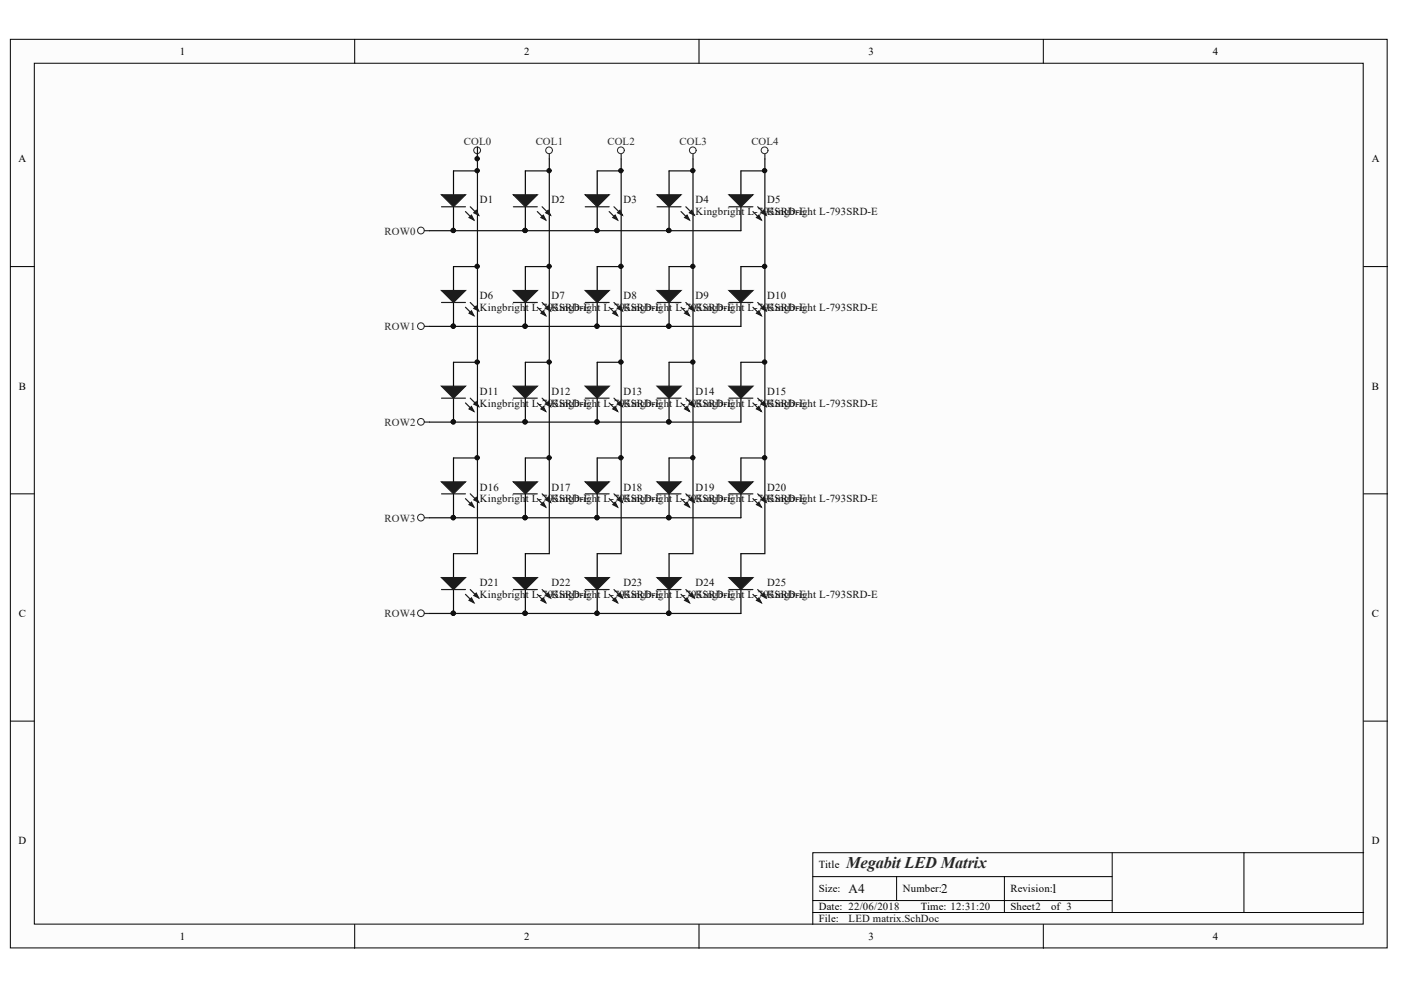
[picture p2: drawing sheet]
<svg xmlns="http://www.w3.org/2000/svg" width="297mm" height="210mm" viewBox="0 0 297 210" stroke-linecap="round" stroke-linejoin="round" font-family="sans-serif">
<defs><g id="words">
<text font-size="3.5" fill="#262626" x="179.4" y="184.1">Megabit LED Matrix</text>
<g font-size="2.8" fill="#0e0e0e">
<text x="179.9" y="189.3">A4</text>
<text x="199.5" y="189.3">2</text>
<text x="222.8" y="189.3">1</text>
</g>
<g font-size="2.3">
<text x="38.1" y="11.6">1</text>
<text x="111.1" y="11.6">2</text>
<text x="184.1" y="11.6">3</text>
<text x="257.2" y="11.6">4</text>
<text x="3.9" y="34.4">A</text>
<text x="290.9" y="34.4">A</text>
<text x="4" y="82.6">B</text>
<text x="290.9" y="82.6">B</text>
<text x="4" y="130.8">C</text>
<text x="290.9" y="130.8">C</text>
<text x="3.9" y="179">D</text>
<text x="290.9" y="179">D</text>
<text x="173.6" y="184.1">Title</text>
<text x="173.6" y="189.2">Size:</text>
<text x="191.4" y="189.2">Number:</text>
<text x="214.2" y="189.2">Revision:</text>
<text x="173.6" y="193">Date: 22/06/2018</text>
<text x="173.6" y="195.5">File:</text>
<text x="195.2" y="193">Time: 12:31:20</text>
<text x="214.2" y="193">Sheet2</text>
<text x="222.8" y="193">of 3</text>
<text x="38.1" y="199.3">1</text>
<text x="111.1" y="199.3">2</text>
<text x="184.1" y="199.3">3</text>
<text x="257.2" y="199.3">4</text>
</g>
<g font-size="2.3" fill="#262626">
<text x="98.4" y="30.6">COL0</text>
<text x="113.6" y="30.6">COL1</text>
<text x="128.8" y="30.6">COL2</text>
<text x="144.1" y="30.6">COL3</text>
<text x="159.3" y="30.6">COL4</text>
<text x="81.6" y="49.7">ROW0</text>
<text x="81.6" y="70">ROW1</text>
<text x="81.6" y="90.2">ROW2</text>
<text x="81.6" y="110.6">ROW3</text>
<text x="81.6" y="130.8">ROW4</text>
</g>
<g font-size="2.3" fill="#0e0e0e">
<text x="101.7" y="43.1">D1</text>
<text x="117" y="43.1">D2</text>
<text x="132.2" y="43.1">D3</text>
<text x="147.5" y="43.1">D4</text>
<text x="147.5" y="45.7">Kingbrigh</text>
<text x="157.2" y="45.7">t L-79Kingbright L-793SRD-E</text>
<text x="162.7" y="43.1">D5</text>
<text x="163.1" y="45.7">3SRD-E</text>
<text x="101.7" y="63.4">D6</text>
<text x="101.7" y="65.9">Kingbrigh</text>
<text x="111.5" y="65.9">t L-79Kingbrigh</text>
<text x="117" y="63.4">D7</text>
<text x="117.3" y="65.9">3SRD-E</text>
<text x="126.7" y="65.9">t L-79Kingbrigh</text>
<text x="132.2" y="63.4">D8</text>
<text x="132.5" y="65.9">3SRD-E</text>
<text x="141.9" y="65.9">t L-79Kingb-E</text>
<text x="147.5" y="63.4">D9</text>
<text x="147.8" y="65.9">3SRDrigh</text>
<text x="157.2" y="65.9">t L-79Kingbright L-793SRD-E</text>
<text x="162.7" y="63.4">D10</text>
<text x="163.1" y="65.9">3SRD-E</text>
<text x="101.7" y="83.7">D11</text>
<text x="117" y="83.7">D12</text>
<text x="132.2" y="83.7">D13</text>
<text x="147.5" y="83.7">D14</text>
<text x="162.7" y="83.7">D15</text>
<text x="101.7" y="86.2">Kingbrigh</text>
<text x="111.5" y="86.2">t L-79Kingbrigh</text>
<text x="117.3" y="86.2">3SRD-E</text>
<text x="126.7" y="86.2">t L-79Kingbrigh</text>
<text x="132.5" y="86.2">3SRD-E</text>
<text x="141.9" y="86.2">t L-79Kingb-E</text>
<text x="147.8" y="86.2">3SRDrigh</text>
<text x="157.2" y="86.2">t L-79Kingbright L-793SRD-E</text>
<text x="163.1" y="86.2">3SRD-E</text>
<text x="101.7" y="104">D16</text>
<text x="101.7" y="106.5">Kingbrigh</text>
<text x="111.5" y="106.5">t L-79Kingbrigh</text>
<text x="117" y="104">D17</text>
<text x="117.3" y="106.5">3SRD-E</text>
<text x="126.7" y="106.5">t L-79Kingbrigh</text>
<text x="132.2" y="104">D18</text>
<text x="132.5" y="106.5">3SRD-E</text>
<text x="141.9" y="106.5">t L-79Kingb-E</text>
<text x="147.5" y="104">D19</text>
<text x="147.8" y="106.5">3SRDrigh</text>
<text x="157.2" y="106.5">t L-79Kingbright L-793SRD-E</text>
<text x="162.7" y="104">D20</text>
<text x="163.1" y="106.5">3SRD-E</text>
<text x="101.7" y="124.3">D21</text>
<text x="117" y="124.3">D22</text>
<text x="132.2" y="124.3">D23</text>
<text x="147.5" y="124.3">D24</text>
<text x="162.7" y="124.3">D25</text>
<text x="101.7" y="126.8">Kingbrigh</text>
<text x="111.5" y="126.8">t L-79Kingbrigh</text>
<text x="117.3" y="126.8">3SRD-E</text>
<text x="126.7" y="126.8">t L-79Kingbrigh</text>
<text x="132.5" y="126.8">3SRD-E</text>
<text x="141.9" y="126.8">t L-79Kingb-E</text>
<text x="147.8" y="126.8">3SRDrigh</text>
<text x="157.2" y="126.8">t L-79Kingbright L-793SRD-E</text>
<text x="163.1" y="126.8">3SRD-E</text>
<text x="179.9" y="195.5">LED matrix.SchDoc</text>
</g>
</g></defs>
<g fill="#fcfcfc" stroke="#000" stroke-width=".21">
<path d="M2.2 8.3h291.9v192.7h-291.9z"/>
<path d="M7.3 13.4h281.7v182.5h-281.7z"/>
</g>
<g fill="none" stroke="#000" stroke-width=".21">
<path d="M75.2 8.3v5.1M148.2 8.3v5.1M221.2 8.3v5.1M2.2 56.5h5.1M289.1 56.5h5.1M2.2 104.7h5.1M289.1 104.7h5.1M2.2 152.9h5.1M289.1 152.9h5.1M75.2 196v5.1M148.2 196v5.1M172.3 185.9h63.5"/>
<path d="M172.3 193.5h116.8M172.3 190.9h63.5M190.1 185.9v5M213 185.9v7.6M221.2 196v5.1M235.8 180.8v12.7M263.7 180.8h-91.4v15.2M289.1 180.8h-25.4v12.7"/>
</g>
<g fill="none" stroke="#262626" stroke-width=".21">
<circle cx="101.2" cy="31.9" r=".72"/>
<circle cx="116.4" cy="31.9" r=".71"/>
<circle cx="131.6" cy="31.9" r=".72"/>
<circle cx="146.9" cy="31.9" r=".71"/>
<circle cx="162.1" cy="31.9" r=".72"/>
<circle cx="89.2" cy="48.9" r=".72"/>
<circle cx="89.2" cy="69.2" r=".71"/>
<circle cx="89.2" cy="89.4" r=".71"/>
<circle cx="89.2" cy="109.7" r=".72"/>
<circle cx="89.2" cy="130" r=".71"/>
</g>
<path d="M101.2 32.7v1M116.5 32.7v1M131.7 32.7v1M146.9 32.7v1M162.2 32.7v1M90.1 48.9h1M90.1 69.2h1M90.1 89.5h1M90.1 109.8h1M90.1 130.1h1" fill="none" stroke="#262626" stroke-width=".25"/>
<g fill="#0e0e0e" stroke="#0e0e0e" stroke-width=".21">
<circle cx="101.2" cy="33.6" r=".46"/>
<circle cx="101.2" cy="56.5" r=".46"/>
<circle cx="101.2" cy="76.8" r=".46"/>
<circle cx="101.2" cy="97.1" r=".46"/>
<circle cx="116.4" cy="36.2" r=".46"/>
<circle cx="131.6" cy="36.2" r=".46"/>
<circle cx="146.9" cy="36.2" r=".46"/>
<circle cx="162.1" cy="36.2" r=".46"/>
<circle cx="162.1" cy="56.5" r=".46"/>
<circle cx="146.9" cy="56.5" r=".46"/>
<circle cx="131.6" cy="56.5" r=".46"/>
<circle cx="116.4" cy="56.5" r=".46"/>
<circle cx="116.4" cy="76.8" r=".46"/>
<circle cx="131.6" cy="76.8" r=".46"/>
<circle cx="146.9" cy="76.8" r=".46"/>
<circle cx="162.1" cy="76.8" r=".46"/>
<circle cx="116.4" cy="97.1" r=".46"/>
<circle cx="131.6" cy="97.1" r=".46"/>
<circle cx="146.9" cy="97.1" r=".46"/>
<circle cx="162.1" cy="97.1" r=".46"/>
<circle cx="141.8" cy="48.9" r=".46"/>
<circle cx="126.6" cy="48.9" r=".46"/>
<circle cx="111.3" cy="48.9" r=".46"/>
<circle cx="96.1" cy="69.2" r=".46"/>
<circle cx="111.3" cy="69.2" r=".46"/>
<circle cx="126.6" cy="69.2" r=".46"/>
<circle cx="141.8" cy="69.2" r=".46"/>
<circle cx="141.8" cy="89.4" r=".46"/>
<circle cx="126.6" cy="89.4" r=".46"/>
<circle cx="111.3" cy="89.4" r=".46"/>
<circle cx="96.1" cy="89.4" r=".46"/>
<circle cx="96.1" cy="109.7" r=".46"/>
<circle cx="96.1" cy="130" r=".46"/>
<circle cx="111.3" cy="109.7" r=".47"/>
<circle cx="111.3" cy="130" r=".46"/>
<circle cx="126.6" cy="109.7" r=".46"/>
<circle cx="126.6" cy="130" r=".46"/>
<circle cx="141.8" cy="109.7" r=".47"/>
<circle cx="141.8" cy="130" r=".46"/>
<circle cx="101.2" cy="36.2" r=".46"/>
<circle cx="96.1" cy="48.9" r=".46"/>
</g>
<g fill="none" stroke="#0e0e0e" stroke-width=".25">
<path d="M96.1 36.2h5.1M101.2 31.2v86.2h-5.1M111.4 36.2h5.1M116.5 33.7v83.7h-5.1M126.6 36.2h5.1M131.7 33.7v83.7h-5.1M141.9 36.2h5M146.9 33.7v83.7h-5M157.1 36.2h5.1M162.2 33.7v83.7h-5.1M91.1 48.9h66M96.1 56.5h5.1"/>
<path d="M111.4 56.5h5.1M126.6 56.5h5.1M141.9 56.5h5M157.1 56.5h5.1M91.1 69.2h66M96.1 76.8h5.1M111.4 76.8h5.1M126.6 76.8h5.1M141.9 76.8h5M157.1 76.8h5.1M91.1 89.5h66M96.1 97.1h5.1"/>
<path d="M111.4 97.1h5.1M126.6 97.1h5.1M141.9 97.1h5M157.1 97.1h5.1M91.1 109.8h66M91.1 130.1h66"/>
</g>
<g fill="none" stroke="#000" stroke-width=".25">
<path d="M96.1 36.2v5.1M111.4 36.2v5.1M126.6 36.2v5.1M141.9 36.2v5.1M157.1 36.2v5.1M96.1 43.8v5.1M96.1 56.5v5.1M111.4 43.8v5.1M111.4 56.5v5.1M126.6 43.8v5.1M126.6 56.5v5.1M141.9 43.8v5.1"/>
<path d="M141.9 56.5v5.1M157.1 43.8v5.1M157.1 56.5v5.1M96.1 64.1v5.1M96.1 76.8v5.1M111.4 64.1v5.1M111.4 76.8v5.1M126.6 64.1v5.1M126.6 76.8v5.1M141.9 64.1v5.1M141.9 76.8v5.1M157.1 64.1v5.1"/>
<path d="M157.1 76.8v5.1M96.1 84.4v5.1M96.1 97.1v5.1M111.4 84.4v5.1M111.4 97.1v5.1M126.6 84.4v5.1M126.6 97.1v5.1M141.9 84.4v5.1M141.9 97.1v5.1M157.1 84.4v5.1M157.1 97.1v5.1M96.1 104.7v5.1"/>
<path d="M96.1 117.4v5.1M111.4 104.7v5.1M111.4 117.4v5.1M126.6 104.7v5.1M126.6 117.4v5.1M141.9 104.7v5.1M141.9 117.4v5.1M157.1 104.7v5.1M157.1 117.4v5.1M96.1 125v5.1M111.4 125v5.1M126.6 125v5.1"/>
<path d="M141.9 125v5.1M157.1 125v5.1"/>
</g>
<g fill="#1c1c1c" stroke="#1c1c1c" stroke-width=".25">
<path d="M154.6 41.3h5l-2.5 2.5z"/>
<path d="M160.4 46.1l.5-.5 .5 1z"/>
<path d="M161.4 45.1l.5-.5 .5 1z"/>
<path d="M139.3 41.3h5.1l-2.5 2.5z"/>
<path d="M145.2 46.1l.5-.5 .5 1z"/>
<path d="M146.2 45.1l.5-.5 .5 1z"/>
<path d="M124.1 41.3h5.1l-2.6 2.5z"/>
<path d="M129.9 46.1l.5-.5 .5 1z"/>
<path d="M130.9 45.1l.5-.5 .6 1z"/>
<path d="M108.8 41.3h5.1l-2.5 2.5z"/>
<path d="M114.7 46.1l.5-.5 .5 1z"/>
<path d="M115.7 45.1l.5-.5 .5 1z"/>
<path d="M93.6 61.6h5.1l-2.6 2.5z"/>
<path d="M99.4 66.4l.6-.5 .5 1z"/>
<path d="M100.5 65.4l.5-.5 .5 1z"/>
<path d="M108.8 61.6h5.1l-2.5 2.5z"/>
<path d="M114.7 66.4l.5-.5 .5 1z"/>
<path d="M115.7 65.4l.5-.5 .5 1z"/>
<path d="M124.1 61.6h5.1l-2.6 2.5z"/>
<path d="M129.9 66.4l.5-.5 .5 1z"/>
<path d="M130.9 65.4l.5-.5 .6 1z"/>
<path d="M139.3 61.6h5.1l-2.5 2.5z"/>
<path d="M145.2 66.4l.5-.5 .5 1z"/>
<path d="M146.2 65.4l.5-.5 .5 1z"/>
<path d="M154.6 61.6h5l-2.5 2.5z"/>
<path d="M160.4 66.4l.5-.5 .5 1z"/>
<path d="M161.4 65.4l.5-.5 .5 1z"/>
<path d="M154.6 81.9h5l-2.5 2.5z"/>
<path d="M160.4 86.7l.5-.5 .5 1z"/>
<path d="M161.4 85.7l.5-.5 .5 1z"/>
<path d="M139.3 81.9h5.1l-2.5 2.5z"/>
<path d="M145.2 86.7l.5-.5 .5 1z"/>
<path d="M146.2 85.7l.5-.5 .5 1z"/>
<path d="M124.1 81.9h5.1l-2.6 2.5z"/>
<path d="M129.9 86.7l.5-.5 .5 1z"/>
<path d="M130.9 85.7l.5-.5 .6 1z"/>
<path d="M108.8 81.9h5.1l-2.5 2.5z"/>
<path d="M114.7 86.7l.5-.5 .5 1z"/>
<path d="M115.7 85.7l.5-.5 .5 1z"/>
<path d="M93.6 81.9h5.1l-2.6 2.5z"/>
<path d="M99.4 86.7l.6-.5 .5 1z"/>
<path d="M100.5 85.7l.5-.5 .5 1z"/>
<path d="M93.6 102.2h5.1l-2.6 2.5z"/>
<path d="M99.4 107l.6-.5 .5 1z"/>
<path d="M100.5 106l.5-.5 .5 1z"/>
<path d="M93.6 122.5h5.1l-2.6 2.5z"/>
<path d="M99.4 127.3l.6-.5 .5 1z"/>
<path d="M100.5 126.3l.5-.5 .5 1z"/>
<path d="M108.8 102.2h5.1l-2.5 2.5z"/>
<path d="M114.7 107l.5-.5 .5 1z"/>
<path d="M115.7 106l.5-.5 .5 1z"/>
<path d="M108.8 122.5h5.1l-2.5 2.5z"/>
<path d="M114.7 127.3l.5-.5 .5 1z"/>
<path d="M115.7 126.3l.5-.5 .5 1z"/>
<path d="M124.1 102.2h5.1l-2.6 2.5z"/>
<path d="M129.9 107l.5-.5 .5 1z"/>
<path d="M130.9 106l.5-.5 .6 1z"/>
<path d="M124.1 122.5h5.1l-2.6 2.5z"/>
<path d="M129.9 127.3l.5-.5 .5 1z"/>
<path d="M130.9 126.3l.5-.5 .6 1z"/>
<path d="M139.3 102.2h5.1l-2.5 2.5z"/>
<path d="M145.2 107l.5-.5 .5 1z"/>
<path d="M146.2 106l.5-.5 .5 1z"/>
<path d="M139.3 122.5h5.1l-2.5 2.5z"/>
<path d="M145.2 127.3l.5-.5 .5 1z"/>
<path d="M146.2 126.3l.5-.5 .5 1z"/>
<path d="M154.6 102.2h5l-2.5 2.5z"/>
<path d="M160.4 107l.5-.5 .5 1z"/>
<path d="M161.4 106l.5-.5 .5 1z"/>
<path d="M154.6 122.5h5l-2.5 2.5z"/>
<path d="M160.4 127.3l.5-.5 .5 1z"/>
<path d="M161.4 126.3l.5-.5 .5 1z"/>
<path d="M93.6 41.3h5.1l-2.6 2.5z"/>
<path d="M99.4 46.1l.6-.5 .5 1z"/>
<path d="M100.5 45.1l.5-.5 .5 1z"/>
</g>
<g fill="none" stroke="#1c1c1c" stroke-width=".25">
<path d="M93.6 43.8h5.1M98.7 44.9l1.8 1.7M99.7 43.8l1.8 1.8M108.8 43.8h5.1M113.9 44.9l1.8 1.7M114.9 43.8l1.8 1.8M124.1 43.8h5.1M129.2 44.9l1.7 1.7M130.2 43.8l1.8 1.8M139.3 43.8h5.1M144.4 44.9l1.8 1.7M145.4 43.8l1.8 1.8"/>
<path d="M154.6 43.8h5M159.6 44.9l1.8 1.7M160.6 43.8l1.8 1.8M93.6 64.1h5.1M98.7 65.1l1.8 1.8M99.7 64.1l1.8 1.8M108.8 64.1h5.1M113.9 65.1l1.8 1.8M114.9 64.1l1.8 1.8M124.1 64.1h5.1M129.2 65.1l1.7 1.8M130.2 64.1l1.8 1.8"/>
<path d="M139.3 64.1h5.1M144.4 65.1l1.8 1.8M145.4 64.1l1.8 1.8M154.6 64.1h5M159.6 65.1l1.8 1.8M160.6 64.1l1.8 1.8M93.6 84.4h5.1M98.7 85.4l1.8 1.8M99.7 84.4l1.8 1.8M108.8 84.4h5.1M113.9 85.4l1.8 1.8M114.9 84.4l1.8 1.8"/>
<path d="M124.1 84.4h5.1M129.2 85.4l1.7 1.8M130.2 84.4l1.8 1.8M139.3 84.4h5.1M144.4 85.4l1.8 1.8M145.4 84.4l1.8 1.8M154.6 84.4h5M159.6 85.4l1.8 1.8M160.6 84.4l1.8 1.8M93.6 104.7h5.1M98.7 105.7l1.8 1.8M99.7 104.7l1.8 1.8"/>
<path d="M108.8 104.7h5.1M113.9 105.7l1.8 1.8M114.9 104.7l1.8 1.8M124.1 104.7h5.1M129.2 105.7l1.7 1.8M130.2 104.7l1.8 1.8M139.3 104.7h5.1M144.4 105.7l1.8 1.8M145.4 104.7l1.8 1.8M154.6 104.7h5M159.6 105.7l1.8 1.8M160.6 104.7l1.8 1.8"/>
<path d="M93.6 125h5.1M98.7 126l1.8 1.8M99.7 125l1.8 1.8M108.8 125h5.1M113.9 126l1.8 1.8M114.9 125l1.8 1.8M124.1 125h5.1M129.2 126l1.7 1.8M130.2 125l1.8 1.8M139.3 125h5.1M144.4 126l1.8 1.8M145.4 125l1.8 1.8"/>
<path d="M154.6 125h5M159.6 126l1.8 1.8M160.6 125l1.8 1.8"/>
</g>
<use href="#words"/>
</svg>
